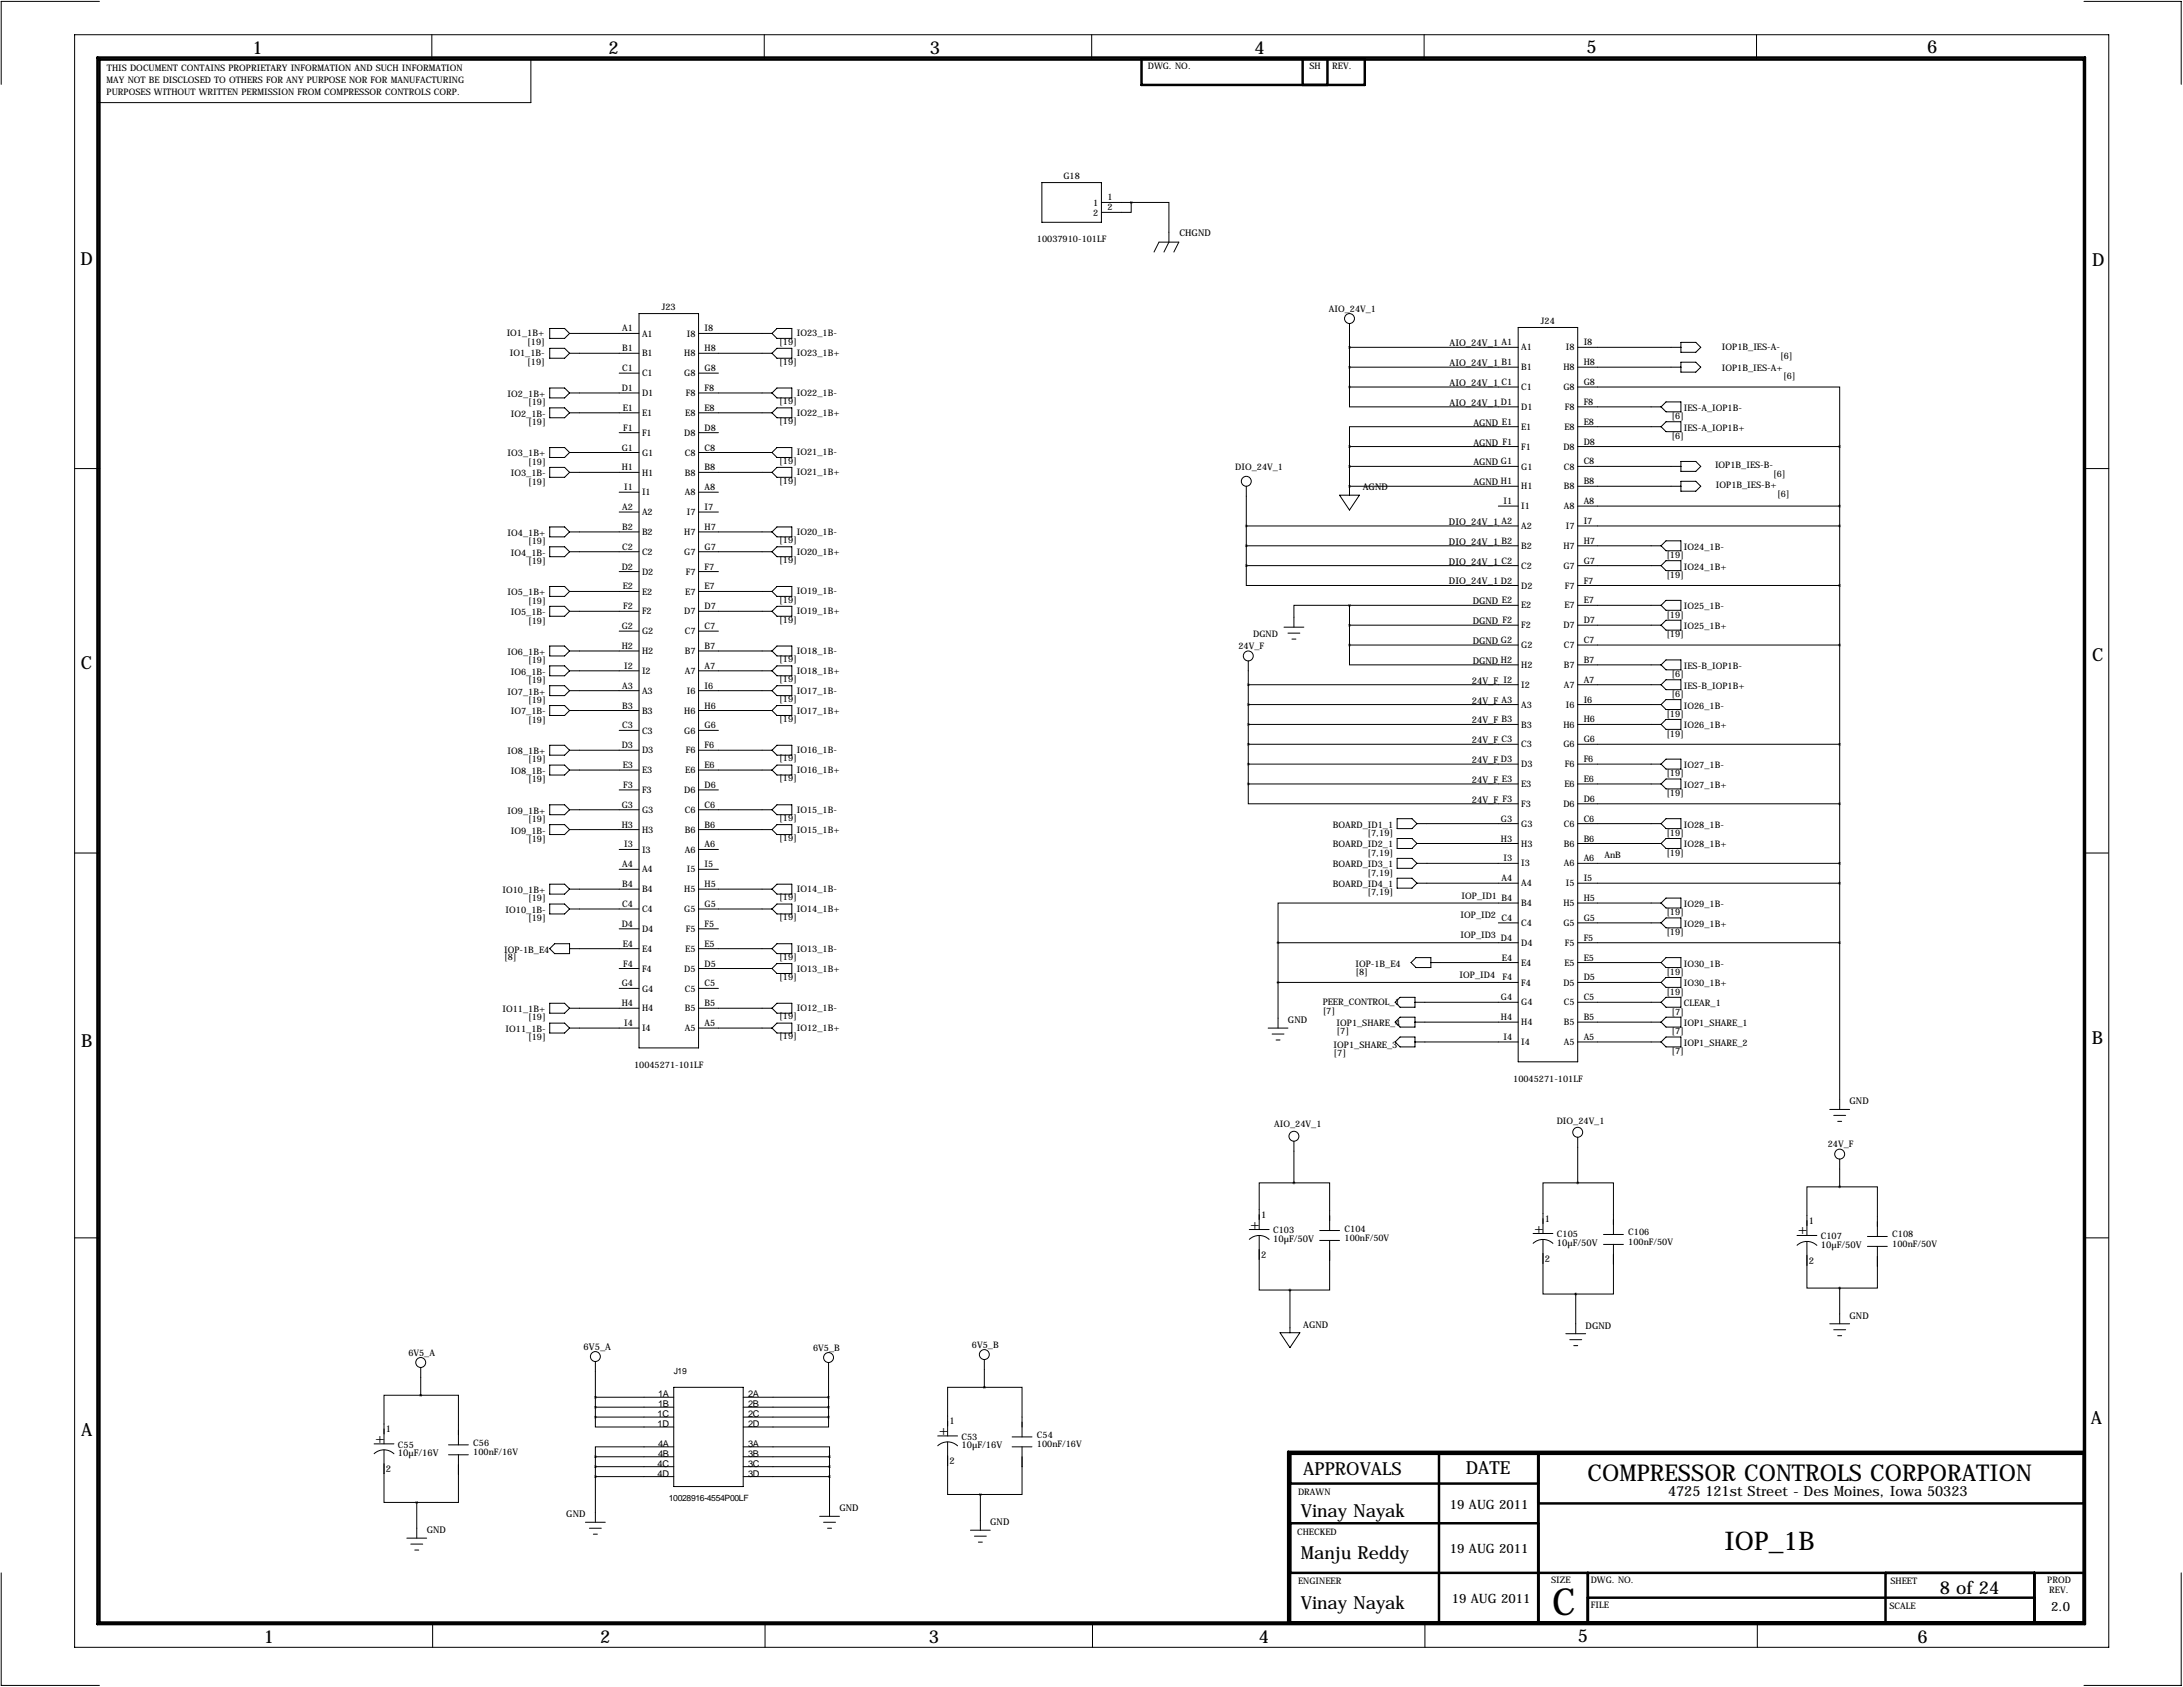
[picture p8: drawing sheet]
<svg xmlns="http://www.w3.org/2000/svg" width="559mm" height="432mm" viewBox="0 0 559 432" stroke-linecap="round" stroke-linejoin="round" font-family="sans-serif">
<defs><g id="words">
<text font-size="9.6" x="397.3" y="413.5">C</text>
<text font-size="6.6" x="441.5" y="396.7">IOP_1B</text>
<text font-size="5.9" x="406.4" y="379">COMPRESSOR CONTROLS CORPORATION</text>
<g font-size="4.6">
<text x="64.6" y="13.7">1</text>
<text x="155.8" y="13.7">2</text>
<text x="238" y="13.7">3</text>
<text x="321.1" y="13.7">4</text>
<text x="406.1" y="13.5">5</text>
<text x="493.3" y="13.5">6</text>
<text x="20.6" y="67.9">D</text>
<text x="535.6" y="68.1">D</text>
<text x="20.7" y="171.1">C</text>
<text x="535.5" y="169.2">C</text>
<text x="20.8" y="268.1">B</text>
<text x="535.4" y="267.2">B</text>
<text x="535.2" y="364.5">A</text>
<text x="20.8" y="367.5">A</text>
<text x="333.6" y="377.4">APPROVALS</text>
<text x="375.2" y="377.2">DATE</text>
<text x="333" y="388.4">Vinay Nayak</text>
<text x="333" y="399">Manju Reddy</text>
<text x="496.5" y="407.9">8 of 24</text>
<text x="333" y="411.7">Vinay Nayak</text>
<text x="67.5" y="420.6">1</text>
<text x="153.6" y="420.6">2</text>
<text x="237.8" y="420.6">3</text>
<text x="322.2" y="420.5">4</text>
<text x="403.9" y="420.4">5</text>
<text x="490.9" y="420.6">6</text>
</g>
<g font-size="3.6">
<text x="320" y="314.5">+</text>
<text x="392.7" y="315.5">+</text>
<text x="460.2" y="316">+</text>
<text x="96" y="369.3">+</text>
<text x="240.3" y="367.3">+</text>
<text x="427" y="383">4725 121st Street - Des Moines, Iowa 50323</text>
</g>
<g font-size="3.3">
<text x="371.1" y="386.3">19 AUG 2011</text>
<text x="371.1" y="397.5">19 AUG 2011</text>
<text x="371.6" y="410.2">19 AUG 2011</text>
<text x="525" y="412.2">2.0</text>
</g>
<g font-size="2.4">
<text x="301.9" y="60.5">CHGND</text>
<text x="371" y="88.6">AIO_24V_1 A1</text>
<text x="371" y="93.7">AIO_24V_1 B1</text>
<text x="371" y="98.8">AIO_24V_1 C1</text>
<text x="371" y="103.9">AIO_24V_1 D1</text>
<text x="377.2" y="109">AGND E1</text>
<text x="377.2" y="114">AGND F1</text>
<text x="377.2" y="119.1">AGND G1</text>
<text x="348.9" y="125.5">AGND</text>
<text x="377.2" y="124.2">AGND H1</text>
<text x="370.9" y="134.4">DIO_24V_1 A2</text>
<text x="370.9" y="139.4">DIO_24V_1 B2</text>
<text x="370.9" y="144.5">DIO_24V_1 C2</text>
<text x="370.9" y="149.6">DIO_24V_1 D2</text>
<text x="377" y="154.7">DGND E2</text>
<text x="377" y="159.8">DGND F2</text>
<text x="377" y="164.8">DGND G2</text>
<text x="377" y="169.9">DGND H2</text>
<text x="376.7" y="175">24V_F I2</text>
<text x="376.7" y="180.1">24V_F A3</text>
<text x="376.7" y="185.2">24V_F B3</text>
<text x="376.7" y="190.2">24V_F C3</text>
<text x="376.7" y="195.3">24V_F D3</text>
<text x="376.7" y="200.4">24V_F E3</text>
<text x="376.7" y="205.5">24V_F F3</text>
<text x="329.7" y="261.9">GND</text>
<text x="473.5" y="282.7">GND</text>
<text x="322.8" y="311.7">1</text>
<text x="325.9" y="317.9">10µF/50V</text>
<text x="395.5" y="312.7">1</text>
<text x="463" y="313.2">1</text>
<text x="322.8" y="322">2</text>
<text x="395.5" y="323">2</text>
<text x="398.5" y="318.9">10µF/50V</text>
<text x="463" y="323.5">2</text>
<text x="466.1" y="319.4">10µF/50V</text>
<text x="333.6" y="339.9">AGND</text>
<text x="405.9" y="340.1">DGND</text>
<text x="473.5" y="337.6">GND</text>
<text x="149.4" y="345.4">6V5_A</text>
<text x="168.5" y="357.6">1A</text>
<text x="191.5" y="357.6">2A</text>
<text x="168.3" y="362.7">1C</text>
<text x="168.3" y="365.3">1D</text>
<text x="168.5" y="360.2">1B</text>
<text x="191.5" y="360.2">2B</text>
<text x="191.5" y="362.7">2C</text>
<text x="191.5" y="365.3">2D</text>
<text x="243.1" y="364.5">1</text>
<text x="98.8" y="366.5">1</text>
<text x="168.5" y="370.3">4A</text>
<text x="191.5" y="370.3">3A</text>
<text x="246.1" y="370.7">10µF/16V</text>
<text x="98.8" y="376.8">2</text>
<text x="101.9" y="372.8">10µF/16V</text>
<text x="168.3" y="378">4D</text>
<text x="168.3" y="375.4">4C</text>
<text x="168.5" y="372.9">4B</text>
<text x="191.5" y="372.9">3B</text>
<text x="191.5" y="375.4">3C</text>
<text x="191.5" y="378">3D</text>
<text x="243.1" y="374.8">2</text>
<text x="145" y="388.4">GND</text>
<text x="214.9" y="386.8">GND</text>
<text x="109.2" y="392.4">GND</text>
<text x="253.5" y="390.4">GND</text>
</g>
<g font-size="2.3">
<text x="293.8" y="17.6">DWG. NO.</text>
<text x="335.2" y="17.7">SH</text>
<text x="341" y="17.7">REV.</text>
<text x="27.3" y="21.1">MAY NOT BE DISCLOSED TO OTHERS FOR ANY PURPOSE NOR FOR MANUFACTURING</text>
<text x="27.4" y="18.3">THIS DOCUMENT CONTAINS PROPRIETARY INFORMATION AND SUCH INFORMATION</text>
<text x="27.3" y="24.2">PURPOSES WITHOUT WRITTEN PERMISSION FROM COMPRESSOR CONTROLS CORP.</text>
<text x="272.2" y="45.7">G18</text>
<text x="279.9" y="52.6">1</text>
<text x="283.5" y="51.3">1</text>
<text x="283.5" y="53.8">2</text>
<text x="279.9" y="55.2">2</text>
<text x="265.4" y="62.1">10037910-101LF</text>
<text x="169.4" y="79.2">J23</text>
<text x="340.1" y="79.8">AIO_24V_1</text>
<text x="394.5" y="82.8">J24</text>
<text x="129.7" y="86.1">IO1_1B+</text>
<text x="135" y="88.2">[19]</text>
<text x="159.3" y="84.8">A1</text>
<text x="159.3" y="89.9">B1</text>
<text x="164.3" y="86.2">A1</text>
<text x="175.8" y="86.2">I8</text>
<text x="180.3" y="84.8">I8</text>
<text x="180.3" y="89.9">H8</text>
<text x="199.5" y="88.2">[19]</text>
<text x="204" y="86.1">IO23_1B-</text>
<text x="389.4" y="89.7">A1</text>
<text x="400.9" y="89.7">I8</text>
<text x="405.4" y="88.4">I8</text>
<text x="440.8" y="89.7">IOP1B_IES-A-</text>
<text x="130.5" y="91.2">IO1_1B-</text>
<text x="135" y="93.3">[19]</text>
<text x="159.3" y="95">C1</text>
<text x="164.3" y="91.2">B1</text>
<text x="175.2" y="91.2">H8</text>
<text x="180.3" y="95">G8</text>
<text x="199.5" y="93.3">[19]</text>
<text x="204" y="91.2">IO23_1B+</text>
<text x="389.4" y="94.8">B1</text>
<text x="400.2" y="94.8">H8</text>
<text x="405.4" y="93.5">H8</text>
<text x="440.8" y="95">IOP1B_IES-A+</text>
<text x="455.7" y="91.8">[6]</text>
<text x="129.9" y="101.6">IO2_1B+</text>
<text x="159.2" y="100.1">D1</text>
<text x="164.3" y="96.3">C1</text>
<text x="164.3" y="101.4">D1</text>
<text x="175.2" y="96.3">G8</text>
<text x="175.5" y="101.4">F8</text>
<text x="180.3" y="100.1">F8</text>
<text x="204" y="101.3">IO22_1B-</text>
<text x="389.4" y="99.9">C1</text>
<text x="400.2" y="99.9">G8</text>
<text x="405.4" y="98.6">G8</text>
<text x="456.4" y="97.1">[6]</text>
<text x="130.7" y="106.7">IO2_1B-</text>
<text x="135.2" y="103.7">[19]</text>
<text x="159.4" y="105.2">E1</text>
<text x="164.3" y="106.5">E1</text>
<text x="175.4" y="106.5">E8</text>
<text x="180.3" y="105.2">E8</text>
<text x="199.5" y="103.5">[19]</text>
<text x="204" y="106.4">IO22_1B+</text>
<text x="389.4" y="104.9">D1</text>
<text x="400.6" y="104.9">F8</text>
<text x="405.4" y="103.6">F8</text>
<text x="427.9" y="107.3">[6]</text>
<text x="431" y="105.2">IES-A_IOP1B-</text>
<text x="135.2" y="108.8">[19]</text>
<text x="159.5" y="110.2">F1</text>
<text x="164.3" y="111.6">F1</text>
<text x="175.2" y="111.6">D8</text>
<text x="180.3" y="110.2">D8</text>
<text x="199.5" y="108.5">[19]</text>
<text x="389.4" y="110">E1</text>
<text x="400.5" y="110">E8</text>
<text x="405.4" y="108.7">E8</text>
<text x="405.4" y="113.8">D8</text>
<text x="427.9" y="112.4">[6]</text>
<text x="431" y="110.2">IES-A_IOP1B+</text>
<text x="129.9" y="116.8">IO3_1B+</text>
<text x="135.2" y="119">[19]</text>
<text x="159.2" y="115.3">G1</text>
<text x="164.3" y="116.6">G1</text>
<text x="175.3" y="116.6">C8</text>
<text x="180.3" y="115.3">C8</text>
<text x="199.5" y="118.7">[19]</text>
<text x="204" y="116.6">IO21_1B-</text>
<text x="389.4" y="115.1">F1</text>
<text x="400.2" y="115.1">D8</text>
<text x="405.4" y="118.9">C8</text>
<text x="439" y="119.9">IOP1B_IES-B-</text>
<text x="130.7" y="121.9">IO3_1B-</text>
<text x="135.2" y="124">[19]</text>
<text x="159.2" y="120.4">H1</text>
<text x="159.8" y="125.5">I1</text>
<text x="164.3" y="121.7">H1</text>
<text x="175.3" y="121.7">B8</text>
<text x="180.3" y="120.4">B8</text>
<text x="180.3" y="125.5">A8</text>
<text x="199.5" y="123.8">[19]</text>
<text x="204" y="121.7">IO21_1B+</text>
<text x="316.2" y="120.4">DIO_24V_1</text>
<text x="389.4" y="120.2">G1</text>
<text x="389.4" y="125.3">H1</text>
<text x="400.3" y="120.2">C8</text>
<text x="400.3" y="125.3">B8</text>
<text x="405.4" y="124">B8</text>
<text x="439.2" y="125">IOP1B_IES-B+</text>
<text x="453.9" y="122">[6]</text>
<text x="159.3" y="130.6">A2</text>
<text x="164.3" y="126.8">I1</text>
<text x="164.3" y="131.9">A2</text>
<text x="175.3" y="126.8">A8</text>
<text x="175.8" y="131.9">I7</text>
<text x="180.3" y="130.6">I7</text>
<text x="384.9" y="129">I1</text>
<text x="389.4" y="130.3">I1</text>
<text x="400.3" y="130.3">A8</text>
<text x="405.4" y="129">A8</text>
<text x="454.9" y="127.1">[6]</text>
<text x="129.9" y="137.2">IO4_1B+</text>
<text x="159.3" y="135.6">B2</text>
<text x="164.3" y="137">B2</text>
<text x="175.2" y="137">H7</text>
<text x="180.3" y="135.6">H7</text>
<text x="204" y="136.9">IO20_1B-</text>
<text x="389.4" y="135.4">A2</text>
<text x="400.9" y="135.4">I7</text>
<text x="405.4" y="134.1">I7</text>
<text x="130.7" y="142.2">IO4_1B-</text>
<text x="135.2" y="139.3">[19]</text>
<text x="159.3" y="140.7">C2</text>
<text x="164.3" y="142">C2</text>
<text x="175.2" y="142">G7</text>
<text x="180.3" y="140.7">G7</text>
<text x="199.5" y="139">[19]</text>
<text x="204" y="142">IO20_1B+</text>
<text x="389.4" y="140.5">B2</text>
<text x="400.2" y="140.5">H7</text>
<text x="405.4" y="139.2">H7</text>
<text x="426.6" y="142.8">[19]</text>
<text x="431" y="140.7">IO24_1B-</text>
<text x="135.2" y="144.4">[19]</text>
<text x="159.2" y="145.8">D2</text>
<text x="164.3" y="147.1">D2</text>
<text x="175.5" y="147.1">F7</text>
<text x="180.3" y="145.8">F7</text>
<text x="199.5" y="144.1">[19]</text>
<text x="389.4" y="145.6">C2</text>
<text x="400.2" y="145.6">G7</text>
<text x="405.4" y="144.3">G7</text>
<text x="405.4" y="149.4">F7</text>
<text x="426.6" y="147.9">[19]</text>
<text x="431" y="145.8">IO24_1B+</text>
<text x="129.9" y="152.4">IO5_1B+</text>
<text x="135.2" y="154.5">[19]</text>
<text x="159.4" y="150.9">E2</text>
<text x="159.5" y="156">F2</text>
<text x="164.3" y="152.2">E2</text>
<text x="175.4" y="152.2">E7</text>
<text x="180.3" y="150.9">E7</text>
<text x="180.3" y="156">D7</text>
<text x="199.5" y="154.3">[19]</text>
<text x="204" y="152.1">IO19_1B-</text>
<text x="389.4" y="150.7">D2</text>
<text x="389.4" y="155.7">E2</text>
<text x="400.5" y="155.7">E7</text>
<text x="400.6" y="150.7">F7</text>
<text x="405.4" y="154.4">E7</text>
<text x="431" y="156">IO25_1B-</text>
<text x="130.7" y="157.5">IO5_1B-</text>
<text x="135.2" y="159.6">[19]</text>
<text x="159.2" y="161">G2</text>
<text x="164.3" y="157.3">F2</text>
<text x="175.2" y="157.3">D7</text>
<text x="180.3" y="161">C7</text>
<text x="199.5" y="159.3">[19]</text>
<text x="204" y="157.2">IO19_1B+</text>
<text x="389.4" y="160.8">F2</text>
<text x="400.2" y="160.8">D7</text>
<text x="405.4" y="159.5">D7</text>
<text x="426.6" y="158.1">[19]</text>
<text x="431" y="161">IO25_1B+</text>
<text x="129.9" y="167.6">IO6_1B+</text>
<text x="159.2" y="166.1">H2</text>
<text x="164.3" y="162.4">G2</text>
<text x="164.3" y="167.4">H2</text>
<text x="175.3" y="162.4">C7</text>
<text x="175.3" y="167.4">B7</text>
<text x="180.3" y="166.1">B7</text>
<text x="204" y="167.4">IO18_1B-</text>
<text x="317" y="166.1">24V_F</text>
<text x="320.8" y="163.1">DGND</text>
<text x="389.4" y="165.9">G2</text>
<text x="400.3" y="165.9">C7</text>
<text x="405.4" y="164.6">C7</text>
<text x="426.6" y="163.2">[19]</text>
<text x="130.7" y="172.7">IO6_1B-</text>
<text x="135.2" y="169.8">[19]</text>
<text x="159.8" y="171.2">I2</text>
<text x="164.3" y="172.5">I2</text>
<text x="175.3" y="172.5">A7</text>
<text x="180.3" y="171.2">A7</text>
<text x="199.5" y="169.5">[19]</text>
<text x="204" y="172.5">IO18_1B+</text>
<text x="389.4" y="171">H2</text>
<text x="400.3" y="171">B7</text>
<text x="405.4" y="169.7">B7</text>
<text x="427.9" y="173.3">[6]</text>
<text x="431" y="171.2">IES-B_IOP1B-</text>
<text x="129.9" y="177.8">IO7_1B+</text>
<text x="135.2" y="174.8">[19]</text>
<text x="135.2" y="179.9">[19]</text>
<text x="159.3" y="176.3">A3</text>
<text x="164.3" y="177.6">A3</text>
<text x="175.8" y="177.6">I6</text>
<text x="180.3" y="176.3">I6</text>
<text x="199.5" y="179.7">[19]</text>
<text x="199.5" y="174.6">[19]</text>
<text x="204" y="177.5">IO17_1B-</text>
<text x="389.4" y="176.1">I2</text>
<text x="400.3" y="176.1">A7</text>
<text x="405.4" y="174.8">A7</text>
<text x="405.4" y="179.8">I6</text>
<text x="427.9" y="178.4">[6]</text>
<text x="431" y="176.3">IES-B_IOP1B+</text>
<text x="130.7" y="182.9">IO7_1B-</text>
<text x="135.2" y="185">[19]</text>
<text x="159.3" y="181.4">B3</text>
<text x="164.3" y="182.7">B3</text>
<text x="175.2" y="182.7">H6</text>
<text x="180.3" y="181.4">H6</text>
<text x="199.5" y="184.7">[19]</text>
<text x="204" y="182.6">IO17_1B+</text>
<text x="389.4" y="181.1">A3</text>
<text x="400.9" y="181.1">I6</text>
<text x="405.4" y="184.9">H6</text>
<text x="426.6" y="183.5">[19]</text>
<text x="431" y="181.4">IO26_1B-</text>
<text x="159.2" y="191.5">D3</text>
<text x="159.3" y="186.4">C3</text>
<text x="164.3" y="187.8">C3</text>
<text x="175.2" y="187.8">G6</text>
<text x="180.3" y="186.4">G6</text>
<text x="180.3" y="191.5">F6</text>
<text x="389.4" y="186.2">B3</text>
<text x="389.4" y="191.3">C3</text>
<text x="400.2" y="186.2">H6</text>
<text x="400.2" y="191.3">G6</text>
<text x="405.4" y="190">G6</text>
<text x="426.6" y="188.6">[19]</text>
<text x="431" y="186.4">IO26_1B+</text>
<text x="129.9" y="193">IO8_1B+</text>
<text x="135.2" y="195.2">[19]</text>
<text x="159.4" y="196.6">E3</text>
<text x="164.3" y="192.8">D3</text>
<text x="164.3" y="197.9">E3</text>
<text x="175.4" y="197.9">E6</text>
<text x="175.5" y="192.8">F6</text>
<text x="180.3" y="196.6">E6</text>
<text x="199.5" y="194.9">[19]</text>
<text x="204" y="197.9">IO16_1B+</text>
<text x="204" y="192.8">IO16_1B-</text>
<text x="389.4" y="196.4">D3</text>
<text x="400.6" y="196.4">F6</text>
<text x="405.4" y="195.1">F6</text>
<text x="431" y="196.6">IO27_1B-</text>
<text x="130.7" y="198.1">IO8_1B-</text>
<text x="135.2" y="200.2">[19]</text>
<text x="159.5" y="201.7">F3</text>
<text x="164.3" y="203">F3</text>
<text x="175.2" y="203">D6</text>
<text x="180.3" y="201.7">D6</text>
<text x="199.5" y="200">[19]</text>
<text x="389.4" y="201.5">E3</text>
<text x="400.5" y="201.5">E6</text>
<text x="405.4" y="200.2">E6</text>
<text x="426.6" y="198.7">[19]</text>
<text x="426.6" y="203.8">[19]</text>
<text x="431" y="201.7">IO27_1B+</text>
<text x="129.9" y="208.3">IO9_1B+</text>
<text x="159.2" y="206.8">G3</text>
<text x="164.3" y="208.1">G3</text>
<text x="175.3" y="208.1">C6</text>
<text x="180.3" y="206.8">C6</text>
<text x="204" y="208">IO15_1B-</text>
<text x="389.4" y="206.5">F3</text>
<text x="400.2" y="206.5">D6</text>
<text x="405.4" y="205.2">D6</text>
<text x="130.7" y="213.4">IO9_1B-</text>
<text x="135.2" y="210.4">[19]</text>
<text x="135.2" y="215.5">[19]</text>
<text x="159.2" y="211.8">H3</text>
<text x="164.3" y="213.2">H3</text>
<text x="175.3" y="213.2">B6</text>
<text x="180.3" y="211.8">B6</text>
<text x="199.5" y="215.2">[19]</text>
<text x="199.5" y="210.1">[19]</text>
<text x="204" y="213.1">IO15_1B+</text>
<text x="341.2" y="211.8">BOARD_ID1_1</text>
<text x="350" y="214">[7,19]</text>
<text x="384.2" y="210.3">G3</text>
<text x="384.2" y="215.4">H3</text>
<text x="389.4" y="211.6">G3</text>
<text x="400.3" y="211.6">C6</text>
<text x="405.4" y="210.3">C6</text>
<text x="405.4" y="215.4">B6</text>
<text x="426.6" y="214">[19]</text>
<text x="431" y="211.8">IO28_1B-</text>
<text x="159.3" y="222">A4</text>
<text x="159.8" y="216.9">I3</text>
<text x="164.3" y="218.2">I3</text>
<text x="175.3" y="218.2">A6</text>
<text x="180.3" y="216.9">A6</text>
<text x="180.3" y="222">I5</text>
<text x="341.2" y="216.9">BOARD_ID2_1</text>
<text x="341.2" y="222">BOARD_ID3_1</text>
<text x="350" y="219">[7,19]</text>
<text x="384.9" y="220.5">I3</text>
<text x="389.4" y="216.7">H3</text>
<text x="389.4" y="221.8">I3</text>
<text x="400.3" y="216.7">B6</text>
<text x="400.3" y="221.8">A6</text>
<text x="405.4" y="220.5">A6</text>
<text x="410.7" y="219.7">AnB</text>
<text x="426.6" y="219">[19]</text>
<text x="431" y="216.9">IO28_1B+</text>
<text x="159.3" y="227.1">B4</text>
<text x="164.3" y="223.3">A4</text>
<text x="175.8" y="223.3">I5</text>
<text x="180.3" y="227.1">H5</text>
<text x="341.2" y="227.1">BOARD_ID4_1</text>
<text x="350" y="224.1">[7,19]</text>
<text x="384.3" y="225.6">A4</text>
<text x="389.4" y="226.9">A4</text>
<text x="400.9" y="226.9">I5</text>
<text x="405.4" y="225.6">I5</text>
<text x="128.6" y="228.6">IO10_1B+</text>
<text x="129.4" y="233.7">IO10_1B-</text>
<text x="135.2" y="230.7">[19]</text>
<text x="159.3" y="232.2">C4</text>
<text x="164.3" y="228.4">B4</text>
<text x="164.3" y="233.5">C4</text>
<text x="175.2" y="228.4">H5</text>
<text x="175.2" y="233.5">G5</text>
<text x="180.3" y="232.2">G5</text>
<text x="199.5" y="230.5">[19]</text>
<text x="204" y="233.4">IO14_1B+</text>
<text x="204" y="228.3">IO14_1B-</text>
<text x="350" y="229.2">[7,19]</text>
<text x="374.1" y="230.1">IOP_ID1 B4</text>
<text x="389.4" y="231.9">B4</text>
<text x="400.2" y="231.9">H5</text>
<text x="405.4" y="230.6">H5</text>
<text x="431" y="232.2">IO29_1B-</text>
<text x="135.2" y="235.8">[19]</text>
<text x="159.2" y="237.2">D4</text>
<text x="164.3" y="238.6">D4</text>
<text x="175.5" y="238.6">F5</text>
<text x="180.3" y="237.2">F5</text>
<text x="199.5" y="235.5">[19]</text>
<text x="373.9" y="234.9">IOP_ID2</text>
<text x="384.3" y="235.7">C4</text>
<text x="389.4" y="237">C4</text>
<text x="400.2" y="237">G5</text>
<text x="405.4" y="235.7">G5</text>
<text x="426.6" y="234.3">[19]</text>
<text x="426.6" y="239.4">[19]</text>
<text x="431" y="237.2">IO29_1B+</text>
<text x="129" y="243.8">IOP-1B_E4</text>
<text x="129" y="245.7">[8]</text>
<text x="159.4" y="242.3">E4</text>
<text x="164.3" y="243.6">E4</text>
<text x="175.4" y="243.6">E5</text>
<text x="180.3" y="242.3">E5</text>
<text x="199.5" y="245.7">[19]</text>
<text x="204" y="243.6">IO13_1B-</text>
<text x="373.9" y="240">IOP_ID3</text>
<text x="384.2" y="240.8">D4</text>
<text x="384.5" y="245.9">E4</text>
<text x="389.4" y="242.1">D4</text>
<text x="400.6" y="242.1">F5</text>
<text x="405.4" y="240.8">F5</text>
<text x="405.4" y="245.9">E5</text>
<text x="159.5" y="247.4">F4</text>
<text x="164.3" y="248.7">F4</text>
<text x="175.2" y="248.7">D5</text>
<text x="180.3" y="247.4">D5</text>
<text x="199.5" y="250.8">[19]</text>
<text x="204" y="248.7">IO13_1B+</text>
<text x="347" y="247.4">IOP-1B_E4</text>
<text x="347" y="249.5">[8]</text>
<text x="373.6" y="250.4">IOP_ID4</text>
<text x="384.6" y="251">F4</text>
<text x="389.4" y="247.2">E4</text>
<text x="400.5" y="247.2">E5</text>
<text x="405.4" y="251">D5</text>
<text x="426.6" y="249.5">[19]</text>
<text x="431" y="247.4">IO30_1B-</text>
<text x="159.2" y="252.5">G4</text>
<text x="159.2" y="257.6">H4</text>
<text x="164.3" y="253.8">G4</text>
<text x="175.3" y="253.8">C5</text>
<text x="180.3" y="252.5">C5</text>
<text x="180.3" y="257.6">B5</text>
<text x="338.6" y="257.3">PEER_CONTROL_1</text>
<text x="384.2" y="256">G4</text>
<text x="389.4" y="252.3">F4</text>
<text x="389.4" y="257.3">G4</text>
<text x="400.2" y="252.3">D5</text>
<text x="400.3" y="257.3">C5</text>
<text x="405.4" y="256">C5</text>
<text x="426.6" y="254.6">[19]</text>
<text x="431" y="252.5">IO30_1B+</text>
<text x="431" y="257.6">CLEAR_1</text>
<text x="128.6" y="259.1">IO11_1B+</text>
<text x="135.2" y="261.2">[19]</text>
<text x="159.8" y="262.6">I4</text>
<text x="164.3" y="258.9">H4</text>
<text x="164.3" y="263.9">I4</text>
<text x="175.3" y="258.9">B5</text>
<text x="175.3" y="263.9">A5</text>
<text x="180.3" y="262.6">A5</text>
<text x="199.5" y="260.9">[19]</text>
<text x="204" y="263.9">IO12_1B+</text>
<text x="204" y="258.8">IO12_1B-</text>
<text x="338.6" y="259.4">[7]</text>
<text x="342.1" y="262.6">IOP1_SHARE_4</text>
<text x="384.2" y="261.1">H4</text>
<text x="389.4" y="262.4">H4</text>
<text x="400.3" y="262.4">B5</text>
<text x="405.4" y="261.1">B5</text>
<text x="427.9" y="259.7">[7]</text>
<text x="431" y="262.6">IOP1_SHARE_1</text>
<text x="129.4" y="264.2">IO11_1B-</text>
<text x="135.2" y="266.3">[19]</text>
<text x="199.5" y="266">[19]</text>
<text x="341.4" y="268.2">IOP1_SHARE_3</text>
<text x="342.1" y="264.8">[7]</text>
<text x="384.9" y="266.2">I4</text>
<text x="389.4" y="267.5">I4</text>
<text x="400.3" y="267.5">A5</text>
<text x="405.4" y="266.2">A5</text>
<text x="427.9" y="264.8">[7]</text>
<text x="427.9" y="269.8">[7]</text>
<text x="431" y="267.7">IOP1_SHARE_2</text>
<text x="162.3" y="273.4">10045271-101LF</text>
<text x="341.4" y="270.3">[7]</text>
<text x="387.3" y="276.9">10045271-101LF</text>
<text x="398.5" y="287.8">DIO_24V_1</text>
<text x="326.2" y="288.5">AIO_24V_1</text>
<text x="467.9" y="293.6">24V_F</text>
<text x="325.9" y="315.7">C103</text>
<text x="344.2" y="315.2">C104</text>
<text x="344.2" y="317.6">100nF/50V</text>
<text x="398.5" y="316.7">C105</text>
<text x="416.8" y="316.2">C106</text>
<text x="466.1" y="317.2">C107</text>
<text x="484.4" y="316.7">C108</text>
<text x="416.8" y="318.6">100nF/50V</text>
<text x="484.4" y="319.1">100nF/50V</text>
<text x="104.5" y="347">6V5_A</text>
<text x="208.2" y="345.7">6V5_B</text>
<text x="248.8" y="344.9">6V5_B</text>
<text x="101.9" y="370.6">C55</text>
<text x="121.2" y="370.1">C56</text>
<text x="246.1" y="368.6">C53</text>
<text x="265.4" y="368">C54</text>
<text x="265.4" y="370.4">100nF/16V</text>
<text x="121.2" y="372.5">100nF/16V</text>
<text x="332.3" y="382.8">DRAWN</text>
<text x="332" y="392.9">CHECKED</text>
<text x="332.3" y="405.4">ENGINEER</text>
<text x="397.1" y="405.1">SIZE</text>
<text x="407.2" y="405.1">DWG. NO.</text>
<text x="483.9" y="405.4">SHEET</text>
<text x="524.1" y="405.1">PROD</text>
<text x="524.6" y="407.7">REV.</text>
<text x="407.2" y="411.5">FILE</text>
<text x="483.7" y="411.7">SCALE</text>
</g>
<g font-size="2.2">
<text x="172.5" y="351.8">J19</text>
<text x="171.2" y="384.3">10028916-4554P00LF</text>
</g>
</g></defs>
<g fill="none" stroke="#000" stroke-width=".26">
<path d="M19.1 8.9h520.7v412.7h-520.7zM25.5 .4h-25.2v21.2M110.5 8.9v6.3M143.1 15.2h-7.2v11.1h-110.9M195.6 8.9v6.3M279.5 8.9v6.3M364.5 8.9v6.3M449.6 8.9v6.3M533.5 .4h24.8v21.2M266.7 46.7h15.2v10.2h-15.2zM281.9 51.8h7.7M289.6 51.8v2.6h-7.7"/>
<path d="M289.6 51.8h9.6v10.2l-1.3 2.5M295.4 64.5l1.3-2.5h5.1l-1.3 2.5M140.7 84.1h3.8l1.3 1.2-1.3 1.3h-3.8zM140.7 89.2h3.8l1.3 1.2-1.3 1.3h-3.8zM140.7 99.3h3.8l1.3 1.3-1.3 1.3h-3.8zM145.8 85.3h17.8M145.8 90.4h17.8M158.5 95.5h5.1M163.6 80.3h15.2v187.9h-15.2zM178.8 85.3h18.8M178.8 90.4h18.8M178.8 95.5h5.1"/>
<path d="M197.6 85.3l1.3-1.2h3.8v2.5h-3.8zM198.9 89.2h3.8v2.5h-3.8l-1.3-1.3zM345.4 99.1v5h43.2M345.4 88.9h43.2M345.4 94h43.2M345.4 99.1h43.2M345.4 82.8v16.3M388.6 83.8h15.3v188h-15.3zM403.9 99.1h67v15.2M403.9 88.9h26.4M403.9 94h26.4M430.3 87.6h3.8l1.3 1.3-1.3 1.3h-3.8z"/>
<path d="M430.3 92.7h3.8l1.3 1.3-1.3 1.2h-3.8zM19.2 119.9h6.4M140.7 104.4h3.8l1.3 1.3-1.3 1.2h-3.8zM140.7 114.6h3.8l1.3 1.2-1.3 1.3h-3.8zM140.7 119.6h3.8l1.3 1.3-1.3 1.3h-3.8zM145.8 100.6h17.8M145.8 105.7h17.8M145.8 115.8h17.8M158.5 110.7h5.1M178.8 100.6h18.8M178.8 105.7h18.8M178.8 110.7h5.1"/>
<path d="M178.8 115.8h18.8M197.6 100.6l1.3-1.3h3.8v2.6h-3.8zM198.9 104.4h3.8v2.5h-3.8l-1.3-1.2zM198.9 114.6h3.8v2.5h-3.8l-1.3-1.3zM345.4 114.3h43.2M345.4 119.4h43.2M345.4 114.3v12.4M388.6 109.2h-43.2v5.1M403.9 104.1h21.3M403.9 109.2h21.3M403.9 114.3h67M403.9 119.4h26.4"/>
<path d="M425.2 109.2l1.3-1.3h3.8v2.6h-3.8zM426.5 102.9h3.8v2.5h-3.8l-1.3-1.3zM430.3 118.1h3.8l1.3 1.3-1.3 1.2h-3.8zM470.9 114.3v169.7M533.4 119.9h6.4M140.7 134.9h3.8l1.3 1.2-1.3 1.3h-3.8zM140.7 140h3.8l1.3 1.2-1.3 1.3h-3.8zM145.8 120.9h17.8M145.8 136.1h17.8M158.5 126h5.1M158.5 131.1h5.1M178.8 120.9h18.8"/>
<path d="M178.8 126h5.1M178.8 131.1h5.1M178.8 136.1h18.8M197.6 120.9l1.3-1.3h3.8v2.6h-3.8zM197.6 136.1l1.3-1.2h3.8v2.5h-3.8zM198.9 140h3.8v2.5h-3.8l-1.3-1.3zM319 134.6h69.6M319 139.7h69.6M319 124.5v20.3M342.9 126.7h5.1l-2.6 3.9zM345.4 124.5h43.2M383.5 129.5h5.1"/>
<path d="M403.9 124.5h26.4M403.9 129.5h67M403.9 134.6h67M403.9 139.7h21.3M425.2 139.7l1.3-1.3h3.8v2.6h-3.8zM430.3 123.2h3.8l1.3 1.3-1.3 1.2h-3.8zM140.7 150.1h3.8l1.3 1.3-1.3 1.3h-3.8zM140.7 155.2h3.8l1.3 1.3-1.3 1.2h-3.8zM145.8 141.2h17.8M145.8 151.4h17.8M145.8 156.5h17.8M158.5 146.3h5.1"/>
<path d="M178.8 141.2h18.8M178.8 146.3h5.1M178.8 151.4h18.8M178.8 156.5h18.8M197.6 151.4l1.3-1.3h3.8v2.6h-3.8zM198.9 155.2h3.8v2.5h-3.8l-1.3-1.2zM319 144.8v5.1h69.6M319 144.8h69.6M345.4 154.9h-14.2v5.6M345.4 154.9h43.2M345.4 154.9v10.2M403.9 144.8h21.3"/>
<path d="M403.9 149.9h67M403.9 154.9h21.3M426.5 143.5h3.8v2.5h-3.8l-1.3-1.2zM426.5 153.7h3.8v2.5h-3.8l-1.3-1.3zM140.7 165.4h3.8l1.3 1.2-1.3 1.3h-3.8zM140.7 170.4h3.8l1.3 1.3-1.3 1.3h-3.8zM140.7 175.5h3.8l1.3 1.3-1.3 1.3h-3.8zM145.8 166.6h17.8M145.8 171.7h17.8M145.8 176.8h17.8M158.5 161.5h5.1M178.8 161.5h5.1"/>
<path d="M178.8 166.6h18.8M178.8 171.7h18.8M178.8 176.8h18.8M197.6 171.7l1.3-1.3h3.8v2.6h-3.8zM197.6 176.8l1.3-1.3h3.8v2.6h-3.8zM198.9 165.4h3.8v2.5h-3.8l-1.3-1.3zM319.5 175.3h69.1M319.5 169.2v31.5M328.7 160.5h5.1M329.7 162.1h3M330.7 163.6h1M345.4 165.1v5.1h43.2"/>
<path d="M345.4 160h43.2M345.4 165.1h43.2M403.9 160h21.3M403.9 165.1h67M403.9 170.2h21.3M403.9 175.3h21.3M425.2 160l1.3-1.2h3.8v2.5h-3.8zM425.2 175.3l1.3-1.3h3.8v2.5h-3.8zM426.5 168.9h3.8v2.5h-3.8l-1.3-1.2zM426.5 179.1h3.8v2.5h-3.8l-1.3-1.3zM140.7 180.6h3.8l1.3 1.3-1.3 1.2h-3.8zM140.7 190.8h3.8l1.3 1.2-1.3 1.3h-3.8z"/>
<path d="M140.7 195.8h3.8l1.3 1.3-1.3 1.3h-3.8zM145.8 181.9h17.8M145.8 192h17.8M145.8 197.1h17.8M158.5 186.9h5.1M178.8 181.9h18.8M178.8 186.9h5.1M178.8 192h18.8M178.8 197.1h18.8M197.6 197.1l1.3-1.3h3.8v2.6h-3.8zM198.9 180.6h3.8v2.5h-3.8l-1.3-1.2zM198.9 190.8h3.8v2.5h-3.8l-1.3-1.3z"/>
<path d="M319.5 180.3h69.1M319.5 185.4h69.1M319.5 190.5h69.1M319.5 195.6h69.1M403.9 180.3h21.3M403.9 185.4h21.3M403.9 190.5h67M403.9 195.6h21.3M425.2 185.4l1.3-1.3h3.8v2.6h-3.8zM426.5 194.3h3.8v2.5h-3.8l-1.3-1.2zM19 218.3h6.5M140.7 206h3.8l1.3 1.3-1.3 1.2h-3.8z"/>
<path d="M140.7 211.1h3.8l1.3 1.2-1.3 1.3h-3.8zM145.8 207.3h17.8M145.8 212.3h17.8M158.5 202.2h5.1M158.5 217.4h5.1M178.8 202.2h5.1M178.8 207.3h18.8M178.8 212.3h18.8M178.8 217.4h5.1M197.6 212.3l1.3-1.2h3.8v2.5h-3.8zM198.9 206h3.8v2.5h-3.8l-1.3-1.2zM319.5 200.7v5h69.1"/>
<path d="M319.5 200.7h69.1M357.6 209.5h3.8l1.3 1.3-1.3 1.3h-3.8zM357.6 214.6h3.8l1.3 1.3-1.3 1.3h-3.8zM357.6 219.7h3.8l1.3 1.3-1.3 1.2h-3.8zM362.7 210.8h25.9M362.7 215.9h25.9M403.9 200.7h21.3M403.9 205.7h67M403.9 210.8h21.3M403.9 215.9h21.3M425.2 200.7l1.3-1.3h3.8v2.5h-3.8zM425.2 210.8l1.3-1.3h3.8v2.6h-3.8z"/>
<path d="M425.2 215.9l1.3-1.3h3.8v2.6h-3.8zM533.3 218.3h6.4M140.7 226.3h3.8l1.3 1.3-1.3 1.3h-3.8zM140.7 231.4h3.8l1.3 1.3-1.3 1.2h-3.8zM145.8 227.6h17.8M145.8 232.7h17.8M158.5 222.5h5.1M158.5 237.7h5.1M178.8 222.5h5.1M178.8 227.6h18.8M178.8 232.7h18.8M178.8 237.7h5.1"/>
<path d="M197.6 227.6l1.3-1.3h3.8v2.6h-3.8zM198.9 231.4h3.8v2.5h-3.8l-1.3-1.2zM357.6 224.8h3.8l1.3 1.3-1.3 1.2h-3.8zM362.7 221h25.9M362.7 226.1h25.9M383.5 236.2h5.1M388.6 231.1h-61.4v10.2M403.9 221h67M403.9 226.1h67M403.9 231.1h21.3M403.9 236.2h21.3M425.2 236.2l1.3-1.3h3.8v2.6h-3.8z"/>
<path d="M426.5 229.9h3.8v2.5h-3.8l-1.3-1.3zM140.7 256.8h3.8l1.3 1.3-1.3 1.2h-3.8zM142 241.6h3.8v2.5h-3.8l-1.3-1.3zM145.8 242.8h17.8M145.8 258.1h17.8M158.5 247.9h5.1M158.5 253h5.1M178.8 242.8h18.8M178.8 247.9h18.8M178.8 253h5.1M178.8 258.1h18.8M197.6 258.1l1.3-1.3h3.8v2.5h-3.8z"/>
<path d="M197.6 242.8l1.3-1.2h3.8v2.5h-3.8zM197.6 247.9l1.3-1.3h3.8v2.6h-3.8zM327.2 241.3h61.4M327.2 251.5h61.4M327.2 241.3v21.8M358.4 255.3h3.8v2.5h-3.8l-1.3-1.3zM362.2 256.5h26.4M362.5 245.1h3.8v2.5h-3.8l-1.3-1.2zM366.3 246.4h22.3M403.9 241.3h67M403.9 246.4h21.3M403.9 251.5h21.3"/>
<path d="M403.9 256.5h21.3M425.2 251.5l1.3-1.3h3.8v2.5h-3.8zM426.5 245.1h3.8v2.5h-3.8l-1.3-1.2zM426.5 255.3h3.8v2.5h-3.8l-1.3-1.3zM140.7 261.9h3.8l1.3 1.2-1.3 1.3h-3.8zM145.8 263.1h17.8M178.8 263.1h18.8M197.6 263.1l1.3-1.2h3.8v2.5h-3.8zM324.6 263.1h5.1M325.6 264.7h3.1M326.6 266.2h1.1M358.4 260.3h3.8v2.6h-3.8l-1.3-1.3z"/>
<path d="M358.4 265.4h3.8v2.6h-3.8l-1.3-1.3zM362.2 261.6h26.4M362.2 266.7h26.4M403.9 261.6h21.3M403.9 266.7h21.3M426.5 260.3h3.8v2.6h-3.8l-1.3-1.3zM426.5 265.4h3.8v2.6h-3.8l-1.3-1.3zM331.2 292.1v10.7M403.9 291.1v11.7M468.4 284h5.1M469.4 285.5h3M470.4 287h1"/>
<path d="M470.9 296.7v7.1M19 316.8h6.5M319.8 314.7h5.1M319.8 317.2a3.7 3.7 0 0 1 5.1 0M322.3 316.2v14h7.9M331.2 302.8h-8.9v11.9M331.2 302.8h9.2v12.2M337.8 315h5.1M337.8 317.5h5.1M340.4 317.5v12.7h-10.2M392.4 315.7h5.1M392.4 318.2a3.7 3.7 0 0 1 5.1 .1"/>
<path d="M395 317.2v14h8.4M403.9 302.8h-8.9v12.9M403.9 302.8h9.1v13.2M410.5 316h5M410.5 318.5h5M413 318.5v12.7h-9.6M460 316.2h5.1M460 318.8a3.7 3.7 0 0 1 5.1 0M462.5 317.8v11.9h8.4M470.9 303.8h-8.4v12.4M470.9 303.8h9.7v12.7M478 316.5h5.1"/>
<path d="M478 319h5.1M480.6 319v10.7h-9.7M533.3 316.8h6.4M330.2 330.2v10.9M403.4 331.2v10.2M468.4 338.8h5.1M470.9 329.7v9.1M107.7 357.1h-9.4v12.5M107.7 357.1h9.6v12.7M107.7 350v7.1M152.4 357.6h20.1M152.4 348.5v14.2"/>
<path d="M172.5 355.1h17.7v25.4h-17.7zM190.2 357.6h21.9M212.1 348.7v14M252 355.1h-9.4v12.4M252 355.1h9.6v12.7M252 348v7.1M327.7 341.1h5l-2.5 3.8zM400.8 341.4h5.1M401.8 342.9h3.1M402.8 344.4h1.1M469.4 340.4h3M470.4 341.9h1"/>
<path d="M95.8 369.6h5M95.8 372.1a3.7 3.7 0 0 1 5 0M98.3 371.1v13.5h8.4M114.8 369.8h5.1M114.8 372.4h5.1M117.3 372.4v12.2h-10.6M152.4 362.7v2.6h20.1M152.4 360.2h20.1M152.4 362.7h20.1M152.4 378h20.1M152.4 372.9h20.1M152.4 375.4h20.1"/>
<path d="M152.4 372.9v16.7M172.5 370.3h-20.1v2.6M190.2 370.3h22.1v2.6M190.2 360.2h21.9M190.2 362.7h21.9M190.2 378h22.1M190.2 372.9h22.1M190.2 375.4h22.1M212.1 362.7v2.6h-21.9M212.3 372.9v15.2M240 367.5h5.1M240 370.1a3.7 3.7 0 0 1 5.1 0"/>
<path d="M242.6 369.1v13.4h8.4M259.1 367.8h5.1M259.1 370.3h5.1M261.6 370.3v12.2h-10.6M104.1 393.7h5.1M105.2 395.2h3M106.2 396.7h1M106.7 384.6v9.1M149.9 389.6h5M150.9 391.2h3M151.9 392.7h1M209.8 388.1h5.1"/>
<path d="M210.8 389.6h3.1M211.8 391.2h1.1M248.4 391.7h5.1M249.4 393.2h3.1M250.4 394.7h1.1M251 382.5v9.2M.3 402.6v28.8h25.2M110.7 415.3v6.3M195.8 415.3v6.3M279.7 415.3v6.3M364.7 415.3v6.3M449.8 415.3v6.3"/>
<path d="M558.3 402.6v28.8h-24.8"/>
<circle cx="345.4" cy="81.5" r="1.27"/>
<circle cx="319" cy="123.2" r="1.27"/>
<circle cx="319.5" cy="167.9" r="1.27"/>
<circle cx="331.2" cy="290.8" r="1.27"/>
<circle cx="403.9" cy="289.8" r="1.27"/>
<circle cx="470.9" cy="295.4" r="1.27"/>
<circle cx="107.7" cy="348.7" r="1.27"/>
<circle cx="152.4" cy="347.2" r="1.27"/>
<circle cx="212.1" cy="347.5" r="1.27"/>
<circle cx="252" cy="346.7" r="1.27"/>
</g>
<g fill="none" stroke="#000" stroke-width=".63">
<path d="M24.9 14.7h508.8v401h-508.8zM25.5 15.2h508v400.1h-508zM292.2 15h57.2v6.7h-57.2zM333.5 21.7v-6.7h6.3v6.7M330.3 379.7h63.5M368.4 372.1v43.2M393.8 372.1v43.2M533.5 372.1h-203.2v43.2M533.5 371.6h-203.8v43.7M330.3 389.9h63.5M393.8 384.8h139.7M330.3 402.6h203.2"/>
<path d="M406.5 402.6v12.7M406.5 408.9h114.3M482.7 402.6v12.7M520.8 402.6v12.7"/>
</g>
<path d="M250.9 382.5a.05 .05 0 0 0 .1 0 .05 .05 0 0 0-.1 0zM251.9 355.1a.05 .05 0 0 0 .1 0 .05 .05 0 0 0-.1 0zM403.3 331.2a.05 .05 0 0 0 .1 0 .05 .05 0 0 0-.1 0zM403.8 302.8a.05 .05 0 0 0 .1 0 .05 .05 0 0 0-.1 0zM345.4 88.9a.05 .05 0 0 0 .1 0 .05 .05 0 0 0-.1 0zM319.5 175.3a.05 .05 0 0 0 .1 0 .05 .05 0 0 0-.1 0zM319.5 180.3a.05 .05 0 0 0 .1 0 .05 .05 0 0 0-.1 0zM319.5 185.4a.05 .05 0 0 0 .1 0 .05 .05 0 0 0-.1 0zM319.5 190.5a.05 .05 0 0 0 .1 0 .05 .05 0 0 0-.1 0zM319.5 195.6a.05 .05 0 0 0 .1 0 .05 .05 0 0 0-.1 0zM327.1 241.3a.05 .05 0 0 0 .1 0 .05 .05 0 0 0-.1 0zM327.1 251.5a.05 .05 0 0 0 .1 0 .05 .05 0 0 0-.1 0zM345.4 94a.05 .05 0 0 0 .1 0 .05 .05 0 0 0-.1 0zM345.4 99.1a.05 .05 0 0 0 .1 0 .05 .05 0 0 0-.1 0zM345.4 114.3a.05 .05 0 0 0 .1 0 .05 .05 0 0 0-.1 0zM345.4 119.4a.05 .05 0 0 0 .1 0 .05 .05 0 0 0-.1 0zM345.4 160a.05 .05 0 0 0 .1 0 .05 .05 0 0 0-.1 0zM345.4 165.1a.05 .05 0 0 0 .1 0 .05 .05 0 0 0-.1 0zM345.4 124.5a.05 .05 0 0 0 .1 0 .05 .05 0 0 0-.1 0zM345.4 154.9a.05 .05 0 0 0 .1 0 .05 .05 0 0 0-.1 0zM319.5 200.7a.05 .05 0 0 0 .1 0 .05 .05 0 0 0-.1 0zM289.5 51.8a.05 .05 0 0 0 .1 0 .05 .05 0 0 0-.1 0zM212.3 372.9a.05 .05 0 0 0 .1 0 .05 .05 0 0 0-.1 0zM212.3 375.4a.05 .05 0 0 0 .1 0 .05 .05 0 0 0-.1 0zM212.3 378a.05 .05 0 0 0 .1 0 .05 .05 0 0 0-.1 0z" fill="#000" stroke="#000" stroke-width=".63"/>
<use href="#words"/>
</svg>
